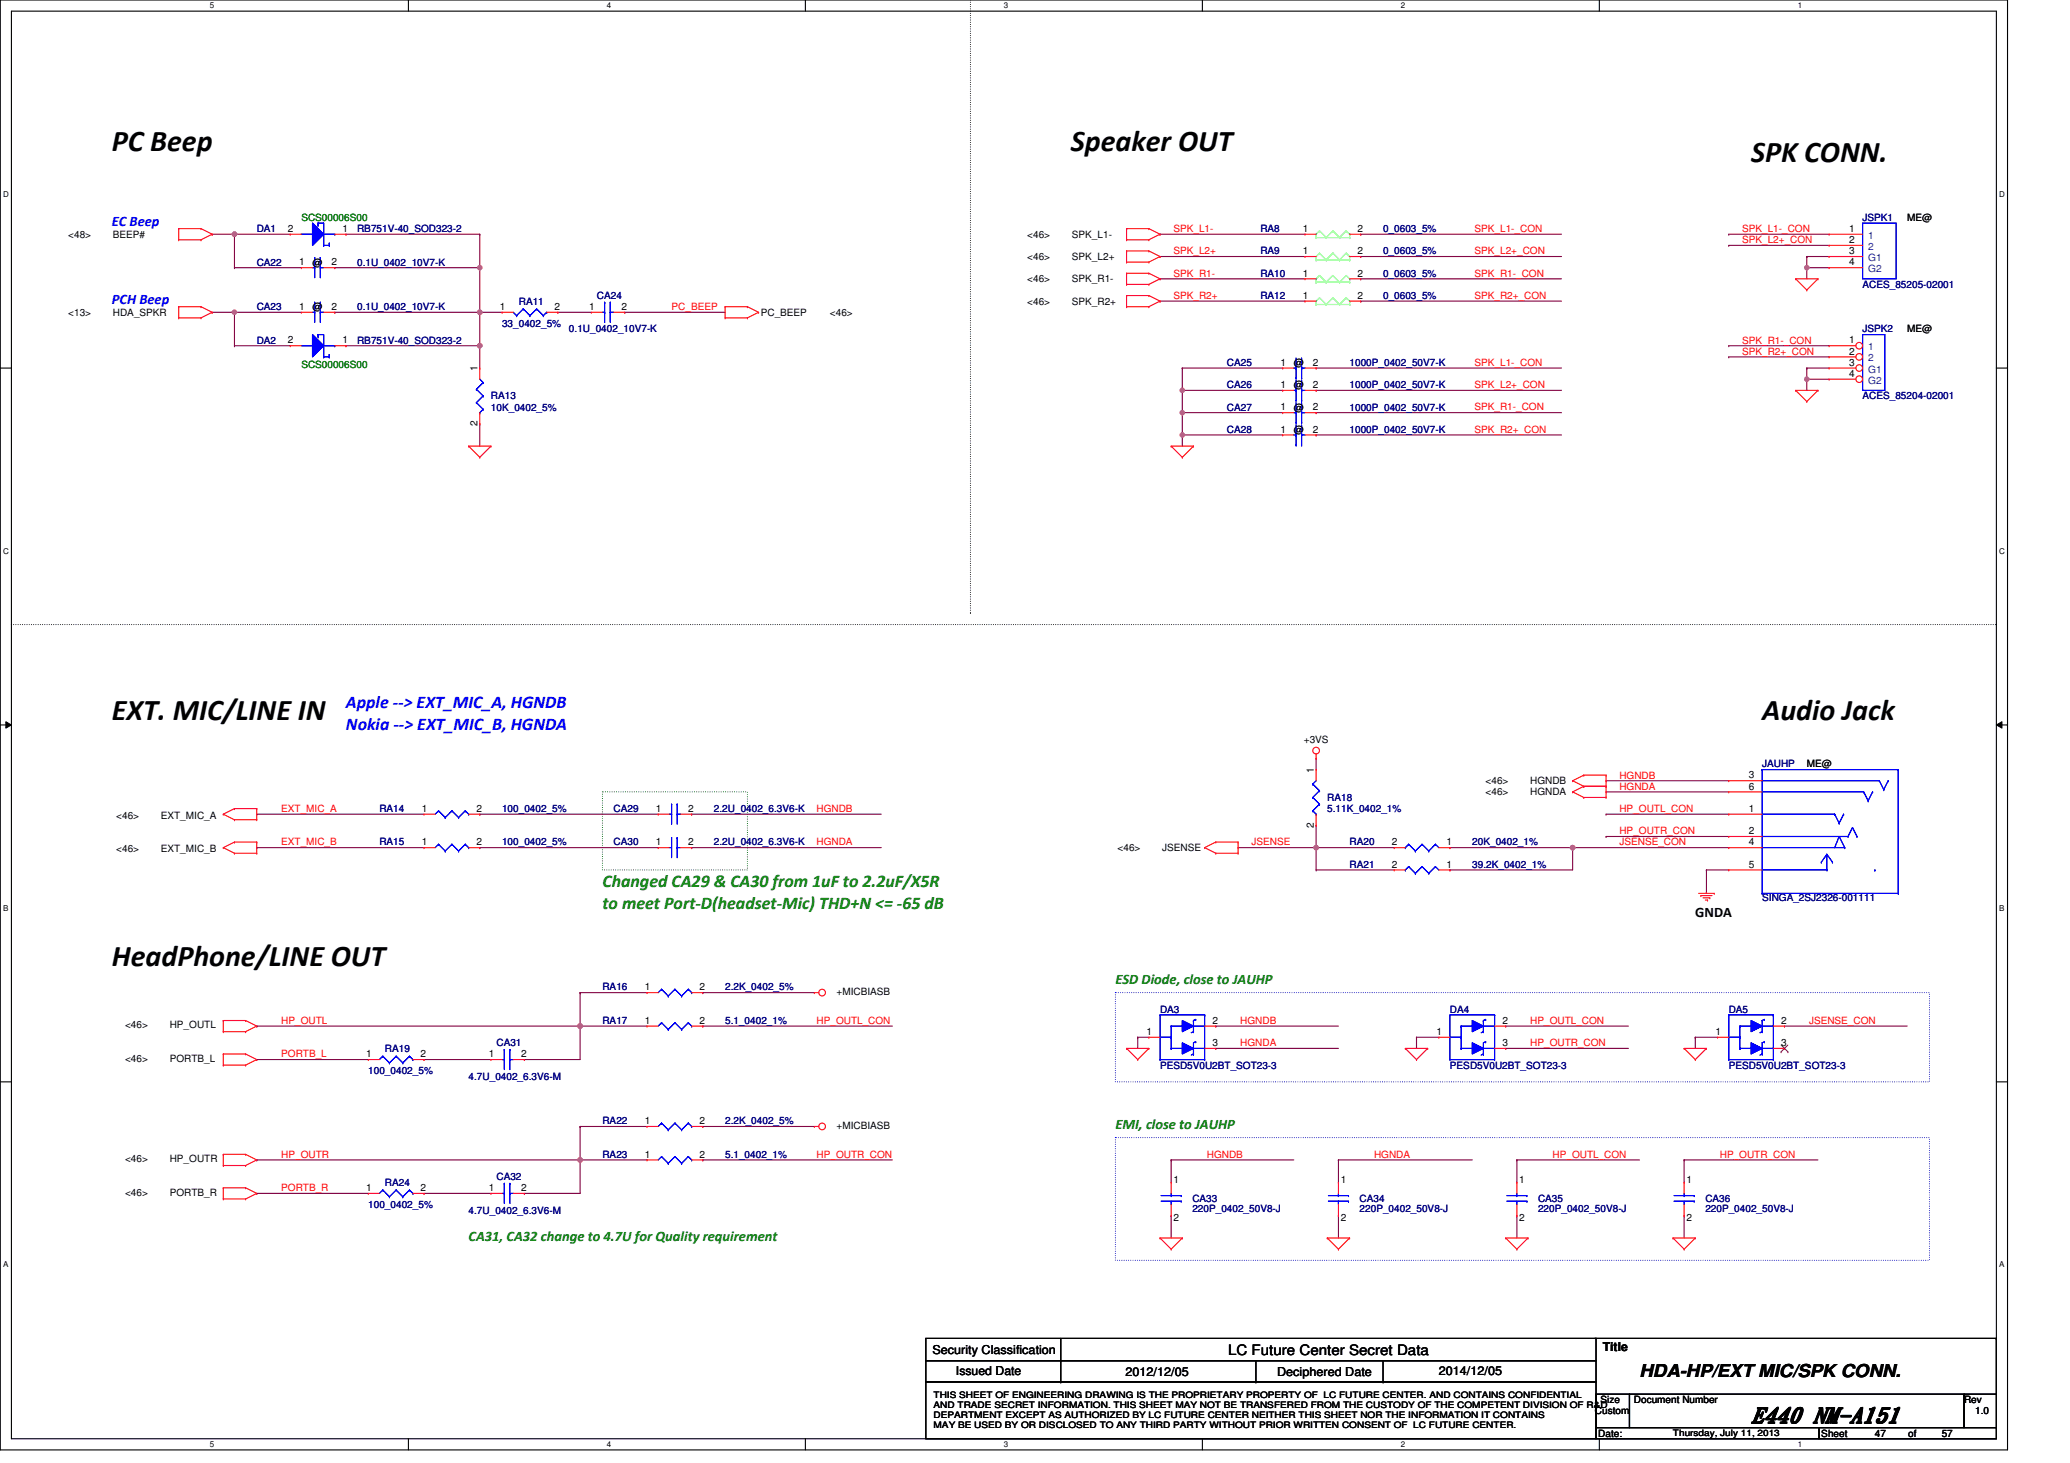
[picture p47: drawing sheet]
<svg xmlns="http://www.w3.org/2000/svg" width="297mm" height="210mm" viewBox="0 0 297 210" stroke-linecap="round" stroke-linejoin="round" font-family="sans-serif">
<defs><g id="words">
<g font-size="4.3">
<text x="16" y="21.7">PC Beep</text>
<text x="153.7" y="21.7">Speaker OUT</text>
<text x="251.3" y="23.3">SPK CONN.</text>
<text x="16" y="103.3">EXT. MIC/LINE IN</text>
<text x="252.9" y="103.3">Audio Jack</text>
<text x="16" y="138.5">HeadPhone/LINE OUT</text>
</g>
<text font-size="3" x="251.4" y="204.1">E440 NM-A151</text>
<g font-size="2.6" fill="#00f">
<text x="49.6" y="101.7">Apple --&gt; EXT_MIC_A, HGNDB</text>
<text x="49.6" y="104.8">Nokia --&gt; EXT_MIC_B, HGNDA</text>
</g>
<g font-size="2.6" fill="#008000">
<text x="86.4" y="127.3">Changed CA29 &amp; CA30 from 1uF to 2.2uF/X5R</text>
<text x="86.4" y="130.4">to meet Port-D(headset-Mic) THD+N &lt;= -65 dB</text>
</g>
<text font-size="2.6" x="235.3" y="197.5">HDA-HP/EXT MIC/SPK CONN.</text>
<g font-size="2.1" fill="#00f">
<text x="16" y="32.4">EC Beep</text>
<text x="16" y="43.6">PCH Beep</text>
</g>
<g font-size="2.1">
<text x="243.3" y="131.6">GNDA</text>
<text x="176.2" y="194.4">LC Future Center Secret Data</text>
</g>
<g font-size="2.1" fill="#008000">
<text x="160.1" y="141.2">ESD Diode, close to JAUHP</text>
<text x="160.1" y="162">EMI, close to JAUHP</text>
<text x="67.2" y="178">CA31, CA32 change to 4.7U for Quality requirement</text>
</g>
<g font-size="1.8">
<text x="133.8" y="194.3">Security Classification</text>
<text x="137.2" y="197.3">Issued Date</text>
<text x="161.5" y="197.5">2012/12/05</text>
<text x="183.3" y="197.5">Deciphered Date</text>
<text x="206.5" y="197.3">2014/12/05</text>
<text x="230" y="193.8">Title</text>
</g>
<g font-size="1.4">
<text x="9.8" y="34.1">&lt;48&gt;</text>
<text x="16.2" y="34.1">BEEP#</text>
<text x="41.3" y="33.3">2</text>
<text x="49.2" y="33.3">1</text>
<text x="147.4" y="34.1">&lt;46&gt;</text>
<text x="153.8" y="34.1">SPK_L1-</text>
<text x="186.9" y="33.3">1</text>
<text x="194.8" y="33.3">2</text>
<text x="265.3" y="33.3">1</text>
<text x="265.3" y="34.9">2</text>
<text x="273.7" y="31.7">ME@</text>
<text x="42.9" y="38.1">1</text>
<text x="44.8" y="38.1">@</text>
<text x="47.6" y="38.1">2</text>
<text x="147.4" y="37.3">&lt;46&gt;</text>
<text x="147.4" y="40.5">&lt;46&gt;</text>
<text x="153.8" y="37.3">SPK_L2+</text>
<text x="153.8" y="40.5">SPK_R1-</text>
<text x="186.9" y="36.5">1</text>
<text x="186.9" y="39.7">1</text>
<text x="194.8" y="36.5">2</text>
<text x="194.8" y="39.7">2</text>
<text x="265.3" y="36.5">3</text>
<text x="265.3" y="38.1">4</text>
<text x="9.8" y="45.3">&lt;13&gt;</text>
<text x="16.2" y="45.3">HDA_SPKR</text>
<text x="42.9" y="44.5">1</text>
<text x="44.8" y="44.5">@</text>
<text x="47.6" y="44.5">2</text>
<text x="71.7" y="44.5">1</text>
<text x="79.6" y="44.5">2</text>
<text x="84.5" y="44.5">1</text>
<text x="89.2" y="44.5">2</text>
<text x="109.2" y="45.3">PC_BEEP</text>
<text x="119.1" y="45.3">&lt;46&gt;</text>
<text x="147.4" y="43.7">&lt;46&gt;</text>
<text x="153.8" y="43.7">SPK_R2+</text>
<text x="186.9" y="42.9">1</text>
<text x="194.8" y="42.9">2</text>
<text x="273.7" y="47.7">ME@</text>
<text x="41.3" y="49.3">2</text>
<text x="49.2" y="49.3">1</text>
<text x="68.5" y="53.3" transform="rotate(-90 68.5 53.3)">1</text>
<text x="183.7" y="52.5">1</text>
<text x="185.7" y="52.5">@</text>
<text x="188.4" y="52.5">2</text>
<text x="265.3" y="49.3">1</text>
<text x="265.3" y="50.9">2</text>
<text x="265.3" y="52.5">3</text>
<text x="183.7" y="55.7">1</text>
<text x="183.7" y="58.9">1</text>
<text x="185.7" y="55.7">@</text>
<text x="185.7" y="58.9">@</text>
<text x="188.4" y="55.7">2</text>
<text x="188.4" y="58.9">2</text>
<text x="265.3" y="54.1">4</text>
<text x="68.5" y="61.1" transform="rotate(-90 68.5 61.1)">2</text>
<text x="183.7" y="62.1">1</text>
<text x="185.7" y="62.1">@</text>
<text x="188.4" y="62.1">2</text>
<text x="187.1" y="106.6">+3VS</text>
<text x="188.5" y="110.9" transform="rotate(-90 188.5 110.9)">1</text>
<text x="213.2" y="112.5">&lt;46&gt;</text>
<text x="219.6" y="112.5">HGNDB</text>
<text x="250.9" y="113.3">6</text>
<text x="250.9" y="111.7">3</text>
<text x="259.3" y="110.1">ME@</text>
<text x="16.7" y="117.5">&lt;46&gt;</text>
<text x="23.1" y="117.5">EXT_MIC_A</text>
<text x="60.5" y="116.5">1</text>
<text x="68.4" y="116.5">2</text>
<text x="94.1" y="116.5">1</text>
<text x="98.8" y="116.5">2</text>
<text x="188.5" y="118.7" transform="rotate(-90 188.5 118.7)">2</text>
<text x="213.2" y="114.1">&lt;46&gt;</text>
<text x="219.6" y="114.1">HGNDA</text>
<text x="250.9" y="116.5">1</text>
<text x="250.9" y="119.7">2</text>
<text x="16.7" y="122.3">&lt;46&gt;</text>
<text x="23.1" y="122.3">EXT_MIC_B</text>
<text x="60.5" y="121.3">1</text>
<text x="68.4" y="121.3">2</text>
<text x="94.1" y="121.3">1</text>
<text x="98.8" y="121.3">2</text>
<text x="160.4" y="122.1">&lt;46&gt;</text>
<text x="166.8" y="122.1">JSENSE</text>
<text x="199.7" y="124.5">2</text>
<text x="199.7" y="121.3">2</text>
<text x="207.6" y="124.5">1</text>
<text x="207.6" y="121.3">1</text>
<text x="250.9" y="121.3">4</text>
<text x="250.9" y="124.5">5</text>
<text x="92.5" y="142.1">1</text>
<text x="100.4" y="142.1">2</text>
<text x="120.1" y="142.7">+MICBIASB</text>
<text x="18" y="147.5">&lt;46&gt;</text>
<text x="24.4" y="147.5">HP_OUTL</text>
<text x="92.5" y="146.9">1</text>
<text x="100.4" y="146.9">2</text>
<text x="164.5" y="148.5">1</text>
<text x="174" y="146.9">2</text>
<text x="206.1" y="148.5">1</text>
<text x="215.6" y="146.9">2</text>
<text x="246.1" y="148.5">1</text>
<text x="255.6" y="146.9">2</text>
<text x="18" y="152.3">&lt;46&gt;</text>
<text x="24.4" y="152.3">PORTB_L</text>
<text x="52.5" y="151.7">1</text>
<text x="60.4" y="151.7">2</text>
<text x="70.1" y="151.7">1</text>
<text x="74.8" y="151.7">2</text>
<text x="174" y="150.1">3</text>
<text x="215.6" y="150.1">3</text>
<text x="255.6" y="150.1">3</text>
<text x="92.5" y="161.3">1</text>
<text x="100.4" y="161.3">2</text>
<text x="120.1" y="162">+MICBIASB</text>
<text x="18" y="166.8">&lt;46&gt;</text>
<text x="24.4" y="166.8">HP_OUTR</text>
<text x="92.5" y="166.1">1</text>
<text x="100.4" y="166.1">2</text>
<text x="18" y="171.6">&lt;46&gt;</text>
<text x="24.4" y="171.6">PORTB_R</text>
<text x="52.5" y="170.9">1</text>
<text x="60.4" y="170.9">2</text>
<text x="70.1" y="170.9">1</text>
<text x="74.8" y="170.9">2</text>
<text x="168.4" y="169.8">1</text>
<text x="192.4" y="169.8">1</text>
<text x="218" y="169.8">1</text>
<text x="242" y="169.8">1</text>
<text x="168.4" y="175.2">2</text>
<text x="192.4" y="175.2">2</text>
<text x="218" y="175.2">2</text>
<text x="242" y="175.2">2</text>
<text x="228.9" y="202.9">Custom</text>
<text x="229.7" y="201.3">Size</text>
<text x="234.5" y="201.3">Document Number</text>
<text x="281.8" y="201.3">Rev</text>
<text x="283.4" y="202.9">1.0</text>
<text x="229.4" y="206.1">Date:</text>
<text x="261.4" y="206.1">Sheet</text>
<text x="269" y="206.1">47</text>
<text x="273.8" y="206.1">of</text>
<text x="278.6" y="206.1">57</text>
</g>
<g font-size="1.4" fill="#000080">
<text x="36.8" y="33.3">DA1</text>
<text x="51.2" y="33.3">RB751V-40_SOD323-2</text>
<text x="180.9" y="33.3">RA8</text>
<text x="198.5" y="33.3">0_0603_5%</text>
<text x="267.3" y="31.7">JSPK1</text>
<text x="36.8" y="38.1">CA22</text>
<text x="51.2" y="38.1">0.1U_0402_10V7-K</text>
<text x="180.9" y="36.5">RA9</text>
<text x="180.9" y="39.7">RA10</text>
<text x="198.5" y="36.5">0_0603_5%</text>
<text x="198.5" y="39.7">0_0603_5%</text>
<text x="267.3" y="41.3">ACES_85205-02001</text>
<text x="36.8" y="44.5">CA23</text>
<text x="51.2" y="44.5">0.1U_0402_10V7-K</text>
<text x="72" y="46.9">33_0402_5%</text>
<text x="74.4" y="43.7">RA11</text>
<text x="81.6" y="47.7">0.1U_0402_10V7-K</text>
<text x="85.7" y="42.9">CA24</text>
<text x="180.9" y="42.9">RA12</text>
<text x="198.5" y="42.9">0_0603_5%</text>
<text x="267.3" y="47.7">JSPK2</text>
<text x="36.8" y="49.3">DA2</text>
<text x="51.2" y="49.3">RB751V-40_SOD323-2</text>
<text x="176.1" y="52.5">CA25</text>
<text x="193.7" y="52.5">1000P_0402_50V7-K</text>
<text x="70.4" y="57.3">RA13</text>
<text x="70.4" y="58.9">10K_0402_5%</text>
<text x="176.1" y="55.7">CA26</text>
<text x="176.1" y="58.9">CA27</text>
<text x="193.7" y="55.7">1000P_0402_50V7-K</text>
<text x="193.7" y="58.9">1000P_0402_50V7-K</text>
<text x="267.3" y="57.3">ACES_85204-02001</text>
<text x="176.1" y="62.1">CA28</text>
<text x="193.7" y="62.1">1000P_0402_50V7-K</text>
<text x="252.9" y="110.1">JAUHP</text>
<text x="54.4" y="116.5">RA14</text>
<text x="72" y="116.5">100_0402_5%</text>
<text x="88" y="116.5">CA29</text>
<text x="102.5" y="116.5">2.2U_0402_6.3V6-K</text>
<text x="190.5" y="114.9">RA18</text>
<text x="190.5" y="116.5">5.11K_0402_1%</text>
<text x="54.4" y="121.3">RA15</text>
<text x="72" y="121.3">100_0402_5%</text>
<text x="88" y="121.3">CA30</text>
<text x="102.5" y="121.3">2.2U_0402_6.3V6-K</text>
<text x="193.7" y="124.5">RA21</text>
<text x="193.7" y="121.3">RA20</text>
<text x="211.3" y="124.5">39.2K_0402_1%</text>
<text x="211.3" y="121.3">20K_0402_1%</text>
<text x="252.9" y="129.3">SINGA_2SJ2326-001111</text>
<text x="86.4" y="142.1">RA16</text>
<text x="104.1" y="142.1">2.2K_0402_5%</text>
<text x="86.4" y="146.9">RA17</text>
<text x="104.1" y="146.9">5.1_0402_1%</text>
<text x="166.5" y="145.3">DA3</text>
<text x="208.1" y="145.3">DA4</text>
<text x="248.1" y="145.3">DA5</text>
<text x="52.8" y="154.1">100_0402_5%</text>
<text x="55.2" y="150.9">RA19</text>
<text x="67.2" y="154.9">4.7U_0402_6.3V6-M</text>
<text x="71.2" y="150.1">CA31</text>
<text x="166.5" y="153.3">PESD5V0U2BT_SOT23-3</text>
<text x="208.1" y="153.3">PESD5V0U2BT_SOT23-3</text>
<text x="248.1" y="153.3">PESD5V0U2BT_SOT23-3</text>
<text x="86.4" y="161.3">RA22</text>
<text x="104.1" y="161.3">2.2K_0402_5%</text>
<text x="86.4" y="166.1">RA23</text>
<text x="104.1" y="166.1">5.1_0402_1%</text>
<text x="52.8" y="173.3">100_0402_5%</text>
<text x="55.2" y="170.1">RA24</text>
<text x="71.2" y="169.3">CA32</text>
<text x="171.1" y="172.5">CA33</text>
<text x="171.1" y="174">220P_0402_50V8-J</text>
<text x="195.1" y="172.5">CA34</text>
<text x="195.1" y="174">220P_0402_50V8-J</text>
<text x="220.7" y="172.5">CA35</text>
<text x="220.7" y="174">220P_0402_50V8-J</text>
<text x="244.7" y="172.5">CA36</text>
<text x="244.7" y="174">220P_0402_50V8-J</text>
<text x="67.2" y="174.1">4.7U_0402_6.3V6-M</text>
</g>
<g font-size="1.4" fill="#008000">
<text x="43.2" y="31.7">SCS00006S00</text>
<text x="43.2" y="52.8">SCS00006S00</text>
</g>
<g font-size="1.4" fill="#f00">
<text x="168.4" y="33.3">SPK_L1-</text>
<text x="211.6" y="33.3">SPK_L1-_CON</text>
<text x="250" y="34.9">SPK_L2+_CON</text>
<text x="250" y="33.3">SPK_L1-_CON</text>
<text x="168.4" y="36.5">SPK_L2+</text>
<text x="168.4" y="39.7">SPK_R1-</text>
<text x="211.6" y="36.5">SPK_L2+_CON</text>
<text x="211.6" y="39.7">SPK_R1-_CON</text>
<text x="96.4" y="44.5">PC_BEEP</text>
<text x="168.4" y="42.9">SPK_R2+</text>
<text x="211.6" y="42.9">SPK_R2+_CON</text>
<text x="211.6" y="52.5">SPK_L1-_CON</text>
<text x="250" y="49.3">SPK_R1-_CON</text>
<text x="250" y="50.9">SPK_R2+_CON</text>
<text x="211.6" y="55.7">SPK_L2+_CON</text>
<text x="211.6" y="58.9">SPK_R1-_CON</text>
<text x="211.6" y="62.1">SPK_R2+_CON</text>
<text x="232.4" y="111.7">HGNDB</text>
<text x="232.4" y="113.3">HGNDA</text>
<text x="40.4" y="116.5">EXT_MIC_A</text>
<text x="117.2" y="116.5">HGNDB</text>
<text x="232.4" y="119.7">HP_OUTR_CON</text>
<text x="232.4" y="116.5">HP_OUTL_CON</text>
<text x="40.4" y="121.3">EXT_MIC_B</text>
<text x="117.2" y="121.3">HGNDA</text>
<text x="179.6" y="121.3">JSENSE</text>
<text x="232.4" y="121.3">JSENSE_CON</text>
<text x="40.4" y="146.9">HP_OUTL</text>
<text x="117.2" y="146.9">HP_OUTL_CON</text>
<text x="178" y="146.9">HGNDB</text>
<text x="219.6" y="146.9">HP_OUTL_CON</text>
<text x="259.6" y="146.9">JSENSE_CON</text>
<text x="40.4" y="151.7">PORTB_L</text>
<text x="178" y="150.1">HGNDA</text>
<text x="219.6" y="150.1">HP_OUTR_CON</text>
<text x="40.4" y="166.1">HP_OUTR</text>
<text x="117.2" y="166.1">HP_OUTR_CON</text>
<text x="173.2" y="166.1">HGNDB</text>
<text x="197.2" y="166.1">HGNDA</text>
<text x="222.8" y="166.1">HP_OUTL_CON</text>
<text x="246.8" y="166.1">HP_OUTR_CON</text>
<text x="40.4" y="170.9">PORTB_R</text>
</g>
<g font-size="1.4" fill="#004080">
<text x="268.1" y="34.3">1</text>
<text x="268.1" y="35.9">2</text>
<text x="268.1" y="37.5">G1</text>
<text x="268.1" y="39.1">G2</text>
<text x="268.1" y="50.3">1</text>
<text x="268.1" y="51.9">2</text>
<text x="268.1" y="53.5">G1</text>
<text x="268.1" y="55.1">G2</text>
</g>
<g font-size="1.3">
<text x="134" y="200.5">THIS SHEET OF ENGINEERING DRAWING IS THE PROPRIETARY PROPERTY OF LC FUTURE CENTER. AND CONTAINS CONFIDENTIAL</text>
<text x="134" y="202">AND TRADE SECRET INFORMATION. THIS SHEET MAY NOT BE TRANSFERED FROM THE CUSTODY OF THE COMPETENT DIVISION OF R&amp;D</text>
<text x="134" y="203.5">DEPARTMENT EXCEPT AS AUTHORIZED BY LC FUTURE CENTER NEITHER THIS SHEET NOR THE INFORMATION IT CONTAINS</text>
<text x="134" y="204.9">MAY BE USED BY OR DISCLOSED TO ANY THIRD PARTY WITHOUT PRIOR WRITTEN CONSENT OF LC FUTURE CENTER.</text>
<text x="240.1" y="206">Thursday, July 11, 2013</text>
</g>
<g font-size="1.1">
<text x="30.1" y="1.2">5</text>
<text x="87.1" y="1.2">4</text>
<text x="144.1" y="1.2">3</text>
<text x="201" y="1.2">2</text>
<text x="258" y="1.2">1</text>
<text x=".4" y="28.2">D</text>
<text x="286.9" y="28.2">D</text>
<text x=".4" y="79.4">C</text>
<text x="286.9" y="79.4">C</text>
<text x=".4" y="130.6">B</text>
<text x="286.9" y="130.6">B</text>
<text x=".4" y="181.9">A</text>
<text x="286.9" y="181.9">A</text>
<text x="30.1" y="207.6">5</text>
<text x="87.1" y="207.6">4</text>
<text x="144.1" y="207.6">3</text>
<text x="201" y="207.6">2</text>
<text x="258" y="207.6">1</text>
</g>
</g></defs>
<path d="M0 0h288.1v208h-288.1zM1.6 1.6h284.9v204.8h-284.9z" fill="none" stroke="#000" stroke-width=".16"/>
<g fill="#fff">
<path d="M30.1 .2h.7v1.2h-.7z"/>
<path d="M30.1 206.6h.7v1.3h-.7z"/>
</g>
<path d="M58.6 0v1.6M58.6 206.4v1.6" fill="none" stroke="#000" stroke-width=".16"/>
<g fill="#fff">
<path d="M87.1 .2h.6v1.2h-.6z"/>
<path d="M87.1 206.6h.6v1.3h-.6z"/>
</g>
<path d="M115.6 0v1.6M115.6 206.4v1.6" fill="none" stroke="#000" stroke-width=".16"/>
<g fill="#fff">
<path d="M144.1 .2h.6v1.2h-.6z"/>
<path d="M144.1 206.6h.6v1.3h-.6z"/>
</g>
<path d="M172.5 0v1.6M172.5 206.4v1.6" fill="none" stroke="#000" stroke-width=".16"/>
<g fill="#fff">
<path d="M201 .2h.7v1.2h-.7z"/>
<path d="M201 206.6h.7v1.3h-.7z"/>
</g>
<path d="M229.5 0v1.6M229.5 206.4v1.6" fill="none" stroke="#000" stroke-width=".16"/>
<g fill="#fff">
<path d="M258 .2h.6v1.2h-.6z"/>
<path d="M258 206.6h.6v1.3h-.6z"/>
<path d="M.4 27.2h.9v1.3h-.9z"/>
<path d="M286.9 27.2h.8v1.3h-.8z"/>
<path d="M.4 78.4h.9v1.3h-.9z"/>
<path d="M286.9 78.4h.8v1.3h-.8z"/>
</g>
<path d="M0 52.8h1.6M286.5 52.8h1.6" fill="none" stroke="#000" stroke-width=".16"/>
<g fill="#fff">
<path d="M.4 129.6h.8v1.3h-.8z"/>
<path d="M286.9 129.6h.7v1.3h-.7z"/>
</g>
<path d="M0 104h1.6M286.5 104h1.6" fill="none" stroke="#000" stroke-width=".16"/>
<path d="M.8 103.5l.8 .5-.8 .5zM286.5 104l.8-.5v1z" fill="#000"/>
<path d="M.8 103.5l.8 .5-.8 .5zM286.5 104l.8-.5v1z" fill="none" stroke="#000" stroke-width=".14"/>
<g fill="#fff">
<path d="M.4 180.8h.8v1.3h-.8z"/>
<path d="M286.9 180.8h.7v1.3h-.7z"/>
</g>
<path d="M0 155.2h1.6M286.5 155.2h1.6" fill="none" stroke="#000" stroke-width=".16"/>
<path d="M139.3 0v88M1.6 89.6h284.9M139.3 88h.1M286.5 89.6h.1" fill="none" stroke="#000" stroke-width=".16" stroke-dasharray="0 .3"/>
<path d="M160.1 142.4h116.8v12.8h-116.8zM160.1 163.2h116.8v17.6h-116.8z" fill="none" stroke="#00f" stroke-width=".16" stroke-dasharray="0 .3"/>
<path d="M86.4 113.6h20.9v11.2h-20.9z" fill="none" stroke="#008000" stroke-width=".16" stroke-dasharray="0 .3"/>
<g fill="none" stroke="#800040" stroke-width=".16">
<path d="M36.8 116.8h.1M36.8 116.8h24M68.8 116.8h.1M68.8 116.8h25.7M99.3 116.8h.1M99.3 116.8h27.2M36.8 121.6h.1M36.8 121.6h24M68.8 121.6h.1M68.8 121.6h25.7M99.3 121.6h.1M99.3 121.6h27.2"/>
<path d="M36.8 147.2h.1M36.8 147.2h46.4M60.8 152h.1M60.8 152h9.6"/>
</g>
<circle cx="83.2" cy="147.2" r=".31" fill="#f0f"/>
<circle cx="83.2" cy="147.2" r=".31" fill="none" stroke="#f0f" stroke-width=".16"/>
<path d="M83.2 147.2h.1M83.2 147.2v4.8" fill="none" stroke="#800040" stroke-width=".16"/>
<circle cx="83.2" cy="147.2" r=".31" fill="#f0f"/>
<circle cx="83.2" cy="147.2" r=".31" fill="none" stroke="#f0f" stroke-width=".16"/>
<path d="M75.2 152h.1M75.2 152h8M36.8 166.4h.1M36.8 166.4h46.4" fill="none" stroke="#800040" stroke-width=".16"/>
<circle cx="83.2" cy="166.4" r=".31" fill="#f0f"/>
<circle cx="83.2" cy="166.4" r=".31" fill="none" stroke="#f0f" stroke-width=".16"/>
<path d="M36.8 152h.1M36.8 152h16M83.2 147.2h.1M83.2 147.2h9.7M100.9 147.2h.1M100.9 147.2h27.2M83.2 166.4h.1M83.2 166.4h9.7M100.9 166.4h.1M100.9 166.4h27.2" fill="none" stroke="#800040" stroke-width=".16"/>
<circle cx="83.2" cy="147.2" r=".31" fill="#f0f"/>
<circle cx="83.2" cy="147.2" r=".31" fill="none" stroke="#f0f" stroke-width=".16"/>
<g fill="none" stroke="#800040" stroke-width=".16">
<path d="M83.2 142.4h.1M83.2 142.4h9.7M83.2 142.4v4.8M100.9 142.4h.1M100.9 142.4h16M60.8 171.2h.1M60.8 171.2h9.6M75.2 171.2h.1M83.2 161.6h.1M83.2 166.4h.1M83.2 161.6v9.6h-8M83.2 161.6h9.7"/>
<path d="M100.9 161.6h.1M100.9 161.6h16"/>
</g>
<circle cx="83.2" cy="166.4" r=".31" fill="#f0f"/>
<circle cx="83.2" cy="166.4" r=".31" fill="none" stroke="#f0f" stroke-width=".16"/>
<path d="M33.6 49.6h.1M33.6 44.8h.1M33.6 49.6h8M33.6 44.8v4.8M36.8 171.2h.1M36.8 171.2h16" fill="none" stroke="#800040" stroke-width=".16"/>
<circle cx="33.6" cy="44.8" r=".31" fill="#f0f"/>
<circle cx="33.6" cy="44.8" r=".31" fill="none" stroke="#f0f" stroke-width=".16"/>
<path d="M30.4 33.6h.1M30.4 33.6h11.2M33.6 33.6h.1M30.4 44.8h.1M30.4 44.8h3.2" fill="none" stroke="#800040" stroke-width=".16"/>
<circle cx="33.6" cy="33.6" r=".31" fill="#f0f"/>
<circle cx="33.6" cy="33.6" r=".31" fill="none" stroke="#f0f" stroke-width=".16"/>
<path d="M49.6 33.6h.1M49.6 33.6h19.2M68.8 38.4h.1M68.8 38.4v6.4" fill="none" stroke="#800040" stroke-width=".16"/>
<circle cx="68.8" cy="44.8" r=".31" fill="#f0f"/>
<circle cx="68.8" cy="44.8" r=".31" fill="none" stroke="#f0f" stroke-width=".16"/>
<circle cx="68.8" cy="38.4" r=".31" fill="#f0f"/>
<circle cx="68.8" cy="38.4" r=".31" fill="none" stroke="#f0f" stroke-width=".16"/>
<g fill="none" stroke="#800040" stroke-width=".16">
<path d="M33.6 38.4h.1M33.6 38.4h9.6M48 38.4h.1M48 38.4h20.8M33.6 44.8h.1M33.6 44.8h9.6M48 44.8h.1M48 44.8h20.8M49.6 49.6h.1M68.8 44.8h.1M68.8 44.8v4.8h-19.2M68.8 60.8h.1"/>
<path d="M68.8 60.8v3.2"/>
</g>
<circle cx="68.8" cy="49.6" r=".31" fill="#f0f"/>
<circle cx="68.8" cy="49.6" r=".31" fill="none" stroke="#f0f" stroke-width=".16"/>
<circle cx="68.8" cy="44.8" r=".31" fill="#f0f"/>
<circle cx="68.8" cy="44.8" r=".31" fill="none" stroke="#f0f" stroke-width=".16"/>
<path d="M68.8 49.6h.1M68.8 49.6v3.2" fill="none" stroke="#800040" stroke-width=".16"/>
<circle cx="68.8" cy="49.6" r=".31" fill="#f0f"/>
<circle cx="68.8" cy="49.6" r=".31" fill="none" stroke="#f0f" stroke-width=".16"/>
<path d="M33.6 33.6h.1M33.6 33.6v4.8" fill="none" stroke="#800040" stroke-width=".16"/>
<circle cx="33.6" cy="33.6" r=".31" fill="#f0f"/>
<circle cx="33.6" cy="33.6" r=".31" fill="none" stroke="#f0f" stroke-width=".16"/>
<g fill="none" stroke="#800040" stroke-width=".16">
<path d="M68.8 33.6h.1M68.8 33.6v4.8M248.1 35.2h.1M248.1 33.6h.1M248.1 35.2h14.4M248.1 33.6h14.4M68.8 44.8h.1M68.8 44.8h3.2M80 44.8h.1M80 44.8h4.8M89.7 44.8h.1M89.7 44.8h14.4"/>
<path d="M248.1 49.6h.1M248.1 51.2h.1M248.1 49.6h14.4M248.1 51.2h14.4M259.3 54.4h.1M259.3 52.8h.1M259.3 54.4v1.6M259.3 52.8h3.2M259.3 54.4h3.2"/>
</g>
<circle cx="259.3" cy="54.4" r=".31" fill="#f0f"/>
<circle cx="259.3" cy="54.4" r=".31" fill="none" stroke="#f0f" stroke-width=".16"/>
<path d="M259.3 36.8h.1M259.3 38.4h.1M259.3 36.8v3.2M259.3 36.8h3.2M259.3 38.4h3.2M259.3 52.8h.1M259.3 52.8v1.6" fill="none" stroke="#800040" stroke-width=".16"/>
<circle cx="259.3" cy="38.4" r=".31" fill="#f0f"/>
<circle cx="259.3" cy="38.4" r=".31" fill="none" stroke="#f0f" stroke-width=".16"/>
<g fill="none" stroke="#800040" stroke-width=".16">
<path d="M166.5 36.8h.1M166.5 33.6h.1M166.5 36.8h20.8M166.5 33.6h20.8M195.3 33.6h.1M195.3 36.8h.1M195.3 36.8h28.8M195.3 33.6h28.8M166.5 43.2h.1M166.5 40h.1M166.5 43.2h20.8M166.5 40h20.8"/>
<path d="M195.3 40h.1M195.3 43.2h.1M195.3 43.2h28.8M195.3 40h28.8M188.9 108.8h.1M188.9 108.8v1.6M230.5 116.8h.1M230.5 112h.1M230.5 113.6h.1M230.5 116.8h17.6M230.5 112h17.6M230.5 113.6h17.6"/>
<path d="M225.7 121.6h.1M225.7 121.6h22.4M225.7 121.6v3.2M230.5 120h.1M230.5 120h17.6M244.9 124.8h.1M244.9 124.8h3.2M244.9 124.8v3.2"/>
</g>
<circle cx="225.7" cy="121.6" r=".31" fill="#f0f"/>
<circle cx="225.7" cy="121.6" r=".31" fill="none" stroke="#f0f" stroke-width=".16"/>
<path d="M188.9 52.8h.1M188.9 56h.1M188.9 59.2h.1M188.9 52.8h35.2M188.9 56h35.2M188.9 59.2h35.2M188.9 62.4h.1M188.9 62.4h35.2M188.9 121.6h.1M188.9 121.6h11.2M208.1 124.8h.1M208.1 124.8h17.6" fill="none" stroke="#800040" stroke-width=".16"/>
<circle cx="188.9" cy="121.6" r=".31" fill="#f0f"/>
<circle cx="188.9" cy="121.6" r=".31" fill="none" stroke="#f0f" stroke-width=".16"/>
<path d="M169.7 52.8h.1M169.7 56h.1M169.7 59.2h.1M169.7 52.8h14.4M169.7 56h14.4M169.7 59.2h14.4M169.7 62.4h.1M169.7 62.4h14.4M188.9 124.8h.1M188.9 124.8h11.2" fill="none" stroke="#800040" stroke-width=".16"/>
<circle cx="169.7" cy="62.4" r=".31" fill="#f0f"/>
<circle cx="169.7" cy="62.4" r=".31" fill="none" stroke="#f0f" stroke-width=".16"/>
<path d="M208.1 121.6h.1M208.1 121.6h17.6" fill="none" stroke="#800040" stroke-width=".16"/>
<circle cx="225.7" cy="121.6" r=".31" fill="#f0f"/>
<circle cx="225.7" cy="121.6" r=".31" fill="none" stroke="#f0f" stroke-width=".16"/>
<path d="M188.9 118.4h.1M188.9 118.4v6.4M188.9 121.6h.1" fill="none" stroke="#800040" stroke-width=".16"/>
<circle cx="188.9" cy="121.6" r=".31" fill="#f0f"/>
<circle cx="188.9" cy="121.6" r=".31" fill="none" stroke="#f0f" stroke-width=".16"/>
<path d="M169.7 59.2h.1M169.7 59.2v4.8M169.7 62.4h.1M177.7 121.6h.1M177.7 121.6h11.2" fill="none" stroke="#800040" stroke-width=".16"/>
<circle cx="169.7" cy="59.2" r=".31" fill="#f0f"/>
<circle cx="169.7" cy="59.2" r=".31" fill="none" stroke="#f0f" stroke-width=".16"/>
<path d="M169.7 56h.1M169.7 56v3.2" fill="none" stroke="#800040" stroke-width=".16"/>
<circle cx="169.7" cy="56" r=".31" fill="#f0f"/>
<circle cx="169.7" cy="56" r=".31" fill="none" stroke="#f0f" stroke-width=".16"/>
<g fill="none" stroke="#800040" stroke-width=".16">
<path d="M169.7 52.8h.1M169.7 52.8v3.2M163.3 148.8h.1M163.3 148.8v1.6M163.3 148.8h1.6M174.5 147.2h.1M174.5 150.4h.1M174.5 147.2h17.6M174.5 150.4h17.6M203.3 148.8h.1M203.3 148.8h3.2M203.3 148.8v1.6"/>
<path d="M216.1 147.2h.1M216.1 150.4h.1M216.1 147.2h17.6M216.1 150.4h17.6M243.3 148.8h.1M243.3 148.8h3.2M243.3 148.8v1.6M256.1 147.2h.1M256.1 147.2h17.6M168.1 166.4h.1M168.1 174.4h.1M168.1 166.4h17.6"/>
<path d="M168.1 166.4v3.2M168.1 174.4v3.2M192.1 166.4h.1M192.1 174.4h.1M192.1 166.4h19.2M192.1 166.4v3.2M192.1 174.4v3.2M217.7 166.4h.1M217.7 174.4h.1M217.7 166.4h17.6M217.7 166.4v3.2M217.7 174.4v3.2"/>
<path d="M241.7 166.4h.1M241.7 174.4h.1M241.7 166.4h19.2M241.7 166.4v3.2M241.7 174.4v3.2"/>
</g>
<g fill="none" stroke="#f00" stroke-width=".16">
<path d="M25.6 34.4h.1M25.6 32.8h.1M25.6 32.8v1.6M25.6 32.8h3.2M25.6 34.4h3.2M28.8 32.8h.1M28.8 34.4h.1M28.8 32.8l1.6 .8M30.4 33.6h.1M30.4 33.6l-1.6 .8M161.7 34.4h.1M161.7 32.8h.1"/>
<path d="M161.7 37.6h.1M161.7 36h.1M161.7 39.2h.1M161.7 32.8h3.2M161.7 34.4h3.2M161.7 32.8v1.6M161.7 36v1.6M161.7 39.2v1.6M161.7 36h3.2M161.7 37.6h3.2M161.7 39.2h3.2M164.9 32.8h.1"/>
<path d="M164.9 34.4h.1M164.9 36h.1M164.9 37.6h.1M164.9 39.2h.1M164.9 32.8l1.6 .8M164.9 36l1.6 .8M164.9 39.2l1.6 .8M166.5 33.6h.1M166.5 36.8h.1M166.5 33.6l-1.6 .8M166.5 36.8l-1.6 .8M25.6 45.6h.1"/>
<path d="M25.6 44h.1M25.6 44h3.2M25.6 45.6h3.2M25.6 44v1.6M28.8 44h.1M28.8 45.6h.1M28.8 44l1.6 .8M30.4 44.8h.1M30.4 44.8l-1.6 .8M104.1 45.6h.1M104.1 44h.1M104.1 44h3.2"/>
<path d="M104.1 45.6h3.2M104.1 44v1.6M107.3 44h.1M107.3 45.6h.1M107.3 44l1.6 .8M108.9 44.8h.1M108.9 44.8l-1.6 .8M161.7 40.8h.1M161.7 44h.1M161.7 42.4h.1M161.7 44h3.2M161.7 42.4v1.6"/>
<path d="M161.7 40.8h3.2M161.7 42.4h3.2M164.9 40.8h.1M164.9 42.4h.1M164.9 44h.1M164.9 42.4l1.6 .8M166.5 40h.1M166.5 43.2h.1M166.5 40l-1.6 .8M166.5 43.2l-1.6 .8M184.1 56h.1M184.1 56h1.6"/>
<path d="M187.3 43.2h.1M187.3 56h1.6M187.3 43.2h1.6M188.9 56h.1M193.7 43.2h1.6M195.3 43.2h.1M257.7 56h.1M257.7 40h.1M257.7 56h3.2M257.7 56l1.6 1.6M257.7 40h3.2M257.7 40l1.6 1.6"/>
<path d="M259.3 57.6h.1M259.3 41.6h.1M260.9 56h.1M260.9 40h.1M260.9 56l-1.6 1.6M260.9 40l-1.6 1.6M67.2 64h.1M67.2 64h3.2M67.2 64l1.6 1.6M68.8 65.6h.1M70.4 64h.1M70.4 64l-1.6 1.6"/>
<path d="M168.1 64h.1M168.1 64h3.2M168.1 64l1.6 1.6M169.7 65.6h.1M171.3 64h.1M171.3 64l-1.6 1.6M32 116.8h.1M32 116.8l1.6 .8M33.6 116h.1M33.6 117.6h.1M33.6 116h3.2M33.6 116l-1.6 .8"/>
<path d="M33.6 117.6h3.2M36.8 117.6h.1M36.8 116h.1M36.8 116v1.6M188.9 108.8h.1M188.9 108.2v.6M225.7 112h.1M225.7 113.6h.1M225.7 112l1.6 .8M225.7 113.6l1.6 .8M227.3 111.2h.1M227.3 112.8h.1"/>
<path d="M227.3 114.4h.1M227.3 111.2l-1.6 .8M227.3 111.2h3.2M227.3 112.8h3.2M227.3 112.8l-1.6 .8M227.3 114.4h3.2M230.5 111.2h.1M230.5 112.8h.1M230.5 114.4h.1M230.5 111.2v3.2M248.1 116.8h.1M248.1 113.6h.1"/>
<path d="M248.1 112h.1M248.1 116.8h4.8M248.1 113.6h4.8M248.1 112h4.8M32 121.6h.1M32 121.6l1.6 .8M33.6 120.8h.1M33.6 122.4h.1M33.6 120.8h3.2M33.6 122.4h3.2M33.6 120.8l-1.6 .8M36.8 122.4h.1"/>
<path d="M36.8 120.8h.1M36.8 120.8v1.6M94.5 121.6h.1M94.5 121.6h1.6M97.7 121.6h1.6M99.3 121.6h.1M172.9 121.6h.1M172.9 121.6l1.6 .8M174.5 120.8h.1M174.5 122.4h.1M174.5 120.8l-1.6 .8M174.5 120.8h3.2"/>
<path d="M174.5 122.4h3.2M177.7 120.8h.1M177.7 122.4h.1M177.7 120.8v1.6M243.8 128.2h2.2M244.1 128.5h.1M244.1 128.5h1.6M244.4 128.8h1M244.7 129.1h.3M244.9 128h.1M244.9 128v.2M245 129.1h.1"/>
<path d="M245.4 128.8h.1M246 128.2h.1M248.1 121.6h.1M248.1 120h.1M248.1 124.8h.1M248.1 121.6h4.8M248.1 120h4.8M248.1 124.8h4.8M32 148h.1M32 146.4h.1M32 152.8h.1M32 151.2h.1"/>
<path d="M32 146.4h3.2M32 148h3.2M32 146.4v1.6M32 151.2v1.6M32 151.2h3.2M32 152.8h3.2M35.2 146.4h.1M35.2 148h.1M35.2 151.2h.1M35.2 152.8h.1M35.2 146.4l1.6 .8M35.2 151.2l1.6 .8"/>
<path d="M36.8 147.2h.1M36.8 152h.1M36.8 147.2l-1.6 .8M36.8 152l-1.6 .8M70.4 152h.1M70.4 152h1.6M73.6 152h1.6M75.2 152h.1M116.9 142.4h.1M116.9 142.4h.6M161.7 150.4h.1M161.7 150.4h3.2"/>
<path d="M161.7 150.4l1.6 1.6M163.3 152h.1M164.9 150.4h.1M164.9 150.4l-1.6 1.6M201.7 150.4h.1M201.7 150.4h3.2M201.7 150.4l1.6 1.6M203.3 152h.1M204.9 150.4h.1M204.9 150.4l-1.6 1.6M241.7 150.4h.1M241.7 150.4h3.2"/>
<path d="M241.7 150.4l1.6 1.6M243.3 152h.1M244.9 150.4h.1M244.9 150.4l-1.6 1.6M32 172h.1M32 170.4h.1M32 167.2h.1M32 165.6h.1M32 165.6v1.6M32 170.4v1.6M32 170.4h3.2M32 172h3.2"/>
<path d="M32 165.6h3.2M32 167.2h3.2M35.2 170.4h.1M35.2 172h.1M35.2 165.6h.1M35.2 167.2h.1M35.2 170.4l1.6 .8M35.2 165.6l1.6 .8M36.8 171.2h.1M36.8 166.4h.1M36.8 171.2l-1.6 .8M36.8 166.4l-1.6 .8"/>
<path d="M116.9 161.6h.1M116.9 161.6h.6M166.5 177.6h.1M166.5 177.6h3.2M166.5 177.6l1.6 1.6M168.1 179.2h.1M169.7 177.6h.1M169.7 177.6l-1.6 1.6M190.5 177.6h.1M190.5 177.6h3.2M190.5 177.6l1.6 1.6M192.1 179.2h.1"/>
<path d="M193.7 177.6h.1M193.7 177.6l-1.6 1.6M216.1 177.6h.1M216.1 177.6h3.2M216.1 177.6l1.6 1.6M217.7 179.2h.1M219.3 177.6h.1M219.3 177.6l-1.6 1.6M240.1 177.6h.1M240.1 177.6h3.2M240.1 177.6l1.6 1.6M241.7 179.2h.1"/>
<path d="M241.7 169.6h.1M241.7 174.4h.1M241.7 169.6v1.6M241.7 172.8v1.6M243.3 177.6h.1M243.3 177.6l-1.6 1.6"/>
<circle cx="188.9" cy="107.7" r=".48"/>
<circle cx="118" cy="142.4" r=".48"/>
<circle cx="118" cy="161.6" r=".48"/>
</g>
<g fill="none" stroke="#000" stroke-width=".16">
<path d="M132.9 192h96.1v3.2h-96.1zM132.9 195.2h96.1v3.1h-96.1zM132.9 198.3h96.1v8.1h-96.1zM152.2 195.2h.1M152.2 198.3h.1M152.2 192v6.3M180.2 198.3h.1M180.2 195.2v3.1M198.5 198.3h.1M198.5 195.2v3.1M228.9 192h57.6M286.5 192h.1"/>
<path d="M286.5 192v8M229 200h4.8v4.8h-4.8zM229 204.8h32v1.6h-32zM233.8 200h48v4.8h-48zM261 204.8h25.5v1.6h-25.5zM281.8 200h4.7v4.8h-4.7z"/>
</g>
<g fill="none" stroke="#00f" stroke-width=".16">
<path d="M185.7 56h.3M186 56h.1M186 57.4h.1M186 54.6v2.8M186.8 57.4h.1M186.8 56h.1M186.8 56h.5M186.8 54.6v2.8M267.3 48h3.2v8h-3.2zM252.9 110.4h.1M252.9 112h.1M252.9 110.4v17.8"/>
<path d="M252.9 110.4h19.5M252.9 112h16.8l.6 1.3M252.9 113.6h14.5M252.9 116.8h10.4M263.3 116.8h.1M263.3 116.8l.6 1.3M263.9 118.1h.1M264.6 116.8h.1M264.6 116.8l-.7 1.3M265.8 118.7h.1M265.8 118.7l-.6 1.3M265.8 118.7l.7 1.3"/>
<path d="M267.4 113.6h.1M267.4 113.6l.7 1.3M268.1 114.9h.1M268.7 113.6h.1M268.7 113.6l-.6 1.3M270.3 113.3h.1M271 112h.1M271 112l-.7 1.3M272.4 110.4h.1M272.4 110.4v17.8M96.1 121.6h.3M96.4 121.6h.1"/>
<path d="M96.4 120.2h.1M96.4 120.2v2.9M97.2 120.2h.1M97.2 121.6h.1M97.2 121.6h.5M97.2 120.2v2.9M252.9 128.2h.1M252.9 121.6h.1M252.9 128.2h19.5M252.9 120h12.3M252.9 121.6h11.8M252.9 124.8h9.3"/>
<path d="M261.4 123.7h.1M262.2 124.8h.1M262.2 122.6h.1M262.2 122.6v2.2M262.2 122.6l-.8 1.1M262.2 122.6l.8 1.1M263 123.7h.1M263.9 120h.1M263.9 120l-.6 1.6M263.9 120l.8 1.6M264.7 121.6h.1M265.2 120h.1"/>
<path d="M266.5 120h.1M269 124.8h.1M272.4 128.2h.1M72 152h.4M72.4 152h.1M72.4 150.6h.1M72.4 150.6v2.9M73.2 150.6h.1M73.2 152h.1M73.2 152h.4M73.2 150.6v2.9M240.2 172.3h2.9"/>
<path d="M240.2 171.5h2.9M241.7 171.5h.1M241.7 172.3h.1M241.7 171.2v.3M241.7 172.3v.5M243.1 172.3h.1M243.1 171.5h.1"/>
</g>
<g fill="none" stroke="#80ff80" stroke-width=".16">
<path d="M188.9 43.7h.1M188.9 43.7h4.8M189.3 42.7h.1M189.3 42.7l-.4 .5v.5M189.3 42.7l1 1M190.3 43.7h.1M191.3 42.7h.1M191.3 42.7l-1 1M191.3 42.7l.9 1M192.2 43.7h.1M193.2 42.7h.1M193.2 42.7l-1 1"/>
<path d="M193.2 42.7l.5 .5M193.7 43.2h.1M193.7 43.7h.1M193.7 43.2v.5"/>
</g>
<circle cx="266.8" cy="49.6" r=".48" fill="#fff"/>
<g fill="none" stroke="#f00" stroke-width=".16">
<path d="M262.5 49.6h.1M262.5 49.6h3.8"/>
<circle cx="266.8" cy="49.6" r=".48"/>
</g>
<circle cx="266.8" cy="51.2" r=".48" fill="#fff"/>
<g fill="none" stroke="#f00" stroke-width=".16">
<path d="M262.5 51.2h.1M262.5 51.2h3.8"/>
<circle cx="266.8" cy="51.2" r=".48"/>
</g>
<circle cx="266.8" cy="52.8" r=".48" fill="#fff"/>
<g fill="none" stroke="#f00" stroke-width=".16">
<path d="M262.5 52.8h.1M262.5 52.8h3.8"/>
<circle cx="266.8" cy="52.8" r=".48"/>
</g>
<circle cx="266.8" cy="54.4" r=".48" fill="#fff"/>
<g fill="none" stroke="#f00" stroke-width=".16">
<path d="M262.5 54.4h.1M262.5 54.4h3.8M200.1 124.8h.1M200.1 124.8h1.6M206.5 124.8h1.6M208.1 124.8h.1"/>
<circle cx="266.8" cy="54.4" r=".48"/>
</g>
<path d="M201.7 124.8h.1M202.1 124.3h.1M202.1 124.3l1 1M202.1 124.3l-.4 .5M203.1 125.3h.1M204.1 124.3h.1M204.1 124.3l.9 1M204.1 124.3l-1 1M205 125.3h.1M206 124.3h.1M206 124.3l.5 .5M206 124.3l-1 1" fill="none" stroke="#00f" stroke-width=".16"/>
<path d="M251.3 146.4l1.6 .8-1.6 .8z" fill="#00f"/>
<g fill="none" stroke="#00f" stroke-width=".16">
<path d="M248.1 152h.1M248.1 152h6.4M248.1 148.8h1.6M249.7 148.8h.1M249.7 147.2h.1M249.7 147.2h1.6M249.7 147.2v1.6M251.3 146.4l1.6 .8-1.6 .8zM252.9 147.2h.1M252.9 150.4h.1M252.9 147.2h1.6M252.9 150.4h1.6"/>
<path d="M254.5 145.6h.1M254.5 152h.1M254.5 145.6h-6.4v6.4M254.5 145.6v6.4"/>
</g>
<path d="M251.3 149.6l1.6 .8-1.6 .8z" fill="#00f"/>
<g fill="none" stroke="#00f" stroke-width=".16">
<path d="M249.7 150.4h.1M249.7 150.4h1.6M249.7 148.8v1.6M251.3 149.6l1.6 .8-1.6 .8zM252.9 151.2h.1M252.9 146.4h.1M252.9 148h.1M252.9 146.4v1.6M252.9 148l-.3 .2M252.9 151.2l-.3 .2M253.2 146.3h.1M253.2 149.5h.1"/>
<path d="M253.2 149.5l-.3 .1v1.6M253.2 146.3l-.3 .1"/>
</g>
<path d="M251.3 146.4l1.6 .8-1.6 .8z" fill="#00f"/>
<g fill="none" stroke="#00f" stroke-width=".16">
<path d="M248.1 152h.1M248.1 152h6.4M248.1 148.8h1.6M249.7 148.8h.1M249.7 147.2h.1M249.7 147.2h1.6M249.7 147.2v1.6M251.3 146.4l1.6 .8-1.6 .8zM252.9 147.2h.1M252.9 150.4h.1M252.9 147.2h1.6M252.9 150.4h1.6"/>
<path d="M254.5 145.6h.1M254.5 152h.1M254.5 145.6h-6.4v6.4M254.5 145.6v6.4"/>
</g>
<path d="M251.3 149.6l1.6 .8-1.6 .8z" fill="#00f"/>
<g fill="none" stroke="#00f" stroke-width=".16">
<path d="M249.7 150.4h.1M249.7 150.4h1.6M249.7 148.8v1.6M251.3 149.6l1.6 .8-1.6 .8zM252.9 151.2h.1M252.9 146.4h.1M252.9 148h.1M252.9 146.4v1.6M252.9 148l-.3 .2M252.9 151.2l-.3 .2M253.2 146.3h.1M253.2 149.5h.1"/>
<path d="M253.2 149.5l-.3 .1v1.6M253.2 146.3l-.3 .1"/>
</g>
<path d="M246.5 148.8h.1M246.5 148.8h1.6M254.5 147.2h1.6M254.5 150.4h1.6M256.1 147.2h.1M256.1 150.4h.1" fill="none" stroke="#f00" stroke-width=".16"/>
<path d="M255.6 150.9h.1M255.6 149.9l1 1M256.6 149.9l-1 1M256.6 150.9h.1" fill="none" stroke="#804000" stroke-width=".14"/>
<path d="M44.8 48l1.6 1.6-1.6 1.6z" fill="#00f"/>
<g fill="none" stroke="#00f" stroke-width=".16">
<path d="M43.2 49.6h1.6M44.8 48l1.6 1.6-1.6 1.6zM44.8 49.6h.1M45.6 48h.1M45.6 48.3h.1M45.6 48h.8v3.2M45.6 48v.3M46.4 51.2h.1M46.4 49.6h1.6M46.4 51.2h.8M47.2 51.2h.1M47.2 50.9h.1"/>
<path d="M47.2 50.9v.3M48 49.6h.1"/>
</g>
<path d="M44.8 48l1.6 1.6-1.6 1.6z" fill="#00f"/>
<g fill="none" stroke="#00f" stroke-width=".16">
<path d="M44.8 38.4h.4M45.2 38.4h.1M45.2 37h.1M45.2 37v2.8M46 37h.1M46 38.4h.1M46 38.4h.4M46 37v2.8M267.3 32h4.8v8h-4.8zM43.2 49.6h1.6M44.8 48l1.6 1.6-1.6 1.6zM44.8 49.6h.1"/>
<path d="M45.6 48h.1M45.6 48.3h.1M45.6 48h.8v3.2M45.6 48v.3M46.4 51.2h.1M46.4 49.6h1.6M46.4 51.2h.8M47.2 51.2h.1M47.2 50.9h.1M47.2 50.9v.3M48 49.6h.1M185.7 62.4h.3"/>
<path d="M186 62.4h.1M186 63.8h.1M186 61v2.8M186.8 63.8h.1M186.8 62.4h.1M186.8 62.4h.5M186.8 61v2.8M54.9 151.5h.1M54.9 151.5l-.5 .5M54.9 151.5l1 1M55.9 152.5h.1M56.8 151.5h.1"/>
<path d="M56.8 151.5l-.9 1M56.8 151.5l1 1M57.8 152.5h.1M58.8 151.5h.1M58.8 151.5l-1 1M58.8 151.5l.4 .5M59.2 152h.1M190.6 172.3h2.9M190.6 171.5h2.9M192.1 171.5h.1M192.1 172.3h.1M192.1 171.2v.3"/>
<path d="M192.1 172.3v.5M193.5 172.3h.1M193.5 171.5h.1"/>
</g>
<g fill="none" stroke="#f00" stroke-width=".16">
<path d="M43.2 38.4h.1M43.2 38.4h1.6M46.4 38.4h1.6M48 38.4h.1M262.5 33.6h.1M262.5 35.2h.1M262.5 36.8h.1M262.5 38.4h.1M262.5 33.6h4.8M262.5 35.2h4.8M262.5 36.8h4.8M262.5 38.4h4.8"/>
<path d="M41.6 49.6h.1M41.6 49.6h1.6M48 49.6h1.6M49.6 49.6h.1M184.1 62.4h.1M184.1 62.4h1.6M187.3 62.4h1.6M188.9 62.4h.1M52.8 152h.1M52.8 152h1.6M59.2 152h1.6M60.8 152h.1"/>
<path d="M192.1 169.6h.1M192.1 174.4h.1M192.1 169.6v1.6M192.1 172.8v1.6"/>
</g>
<path d="M44.8 32l1.6 1.6-1.6 1.6z" fill="#00f"/>
<g fill="none" stroke="#00f" stroke-width=".16">
<path d="M43.2 33.6h1.6M44.8 32l1.6 1.6-1.6 1.6zM44.8 33.6h.1M45.6 32h.1M45.6 32.3h.1M45.6 32h.8v3.2M45.6 32v.3M46.4 35.2h.1M46.4 33.6h1.6M46.4 35.2h.8M47.2 35.2h.1M47.2 34.9h.1"/>
<path d="M47.2 34.9v.3M48 33.6h.1"/>
</g>
<path d="M44.8 32l1.6 1.6-1.6 1.6z" fill="#00f"/>
<g fill="none" stroke="#00f" stroke-width=".16">
<path d="M43.2 33.6h1.6M44.8 32l1.6 1.6-1.6 1.6zM44.8 33.6h.1M45.6 32h.1M45.6 32.3h.1M45.6 32h.8v3.2M45.6 32v.3M46.4 35.2h.1M46.4 33.6h1.6M46.4 35.2h.8M47.2 35.2h.1M47.2 34.9h.1"/>
<path d="M47.2 34.9v.3M48 33.6h.1M86.4 44.8h.4M86.8 44.8h.1M86.8 43.4h.1M86.8 43.4v2.8M87.6 43.4h.1M87.6 44.8h.1M87.6 44.8h.4M87.6 43.4v2.8"/>
</g>
<path d="M41.6 33.6h.1M41.6 33.6h1.6M48 33.6h1.6M49.6 33.6h.1M187.3 33.6h.1M187.3 33.6h1.6M193.7 33.6h1.6M195.3 33.6h.1M84.8 44.8h.1M84.8 44.8h1.6M88 44.8h1.7M89.7 44.8h.1" fill="none" stroke="#f00" stroke-width=".16"/>
<g fill="none" stroke="#80ff80" stroke-width=".16">
<path d="M188.9 34.1h.1M188.9 34.1h4.8M189.3 33.1h.1M189.3 33.1l-.4 .5v.5M189.3 33.1l1 1M190.3 34.1h.1M191.3 33.1h.1M191.3 33.1l-1 1M191.3 33.1l.9 1M192.2 34.1h.1M193.2 33.1h.1M193.2 33.1l-1 1"/>
<path d="M193.2 33.1l.5 .5M193.7 33.6h.1M193.7 34.1h.1M193.7 33.6v.5"/>
</g>
<path d="M169.7 146.4l1.6 .8-1.6 .8z" fill="#00f"/>
<g fill="none" stroke="#00f" stroke-width=".16">
<path d="M166.5 152h.1M166.5 152h6.4M166.5 148.8h1.6M168.1 148.8h.1M168.1 147.2h.1M168.1 147.2h1.6M168.1 147.2v1.6M169.7 146.4l1.6 .8-1.6 .8zM171.3 147.2h.1M171.3 150.4h.1M171.3 147.2h1.6M171.3 150.4h1.6"/>
<path d="M172.9 145.6h.1M172.9 152h.1M172.9 145.6h-6.4v6.4M172.9 145.6v6.4"/>
</g>
<path d="M169.7 149.6l1.6 .8-1.6 .8z" fill="#00f"/>
<g fill="none" stroke="#00f" stroke-width=".16">
<path d="M168.1 150.4h.1M168.1 150.4h1.6M168.1 148.8v1.6M169.7 149.6l1.6 .8-1.6 .8zM171.3 151.2h.1M171.3 146.4h.1M171.3 148h.1M171.3 146.4v1.6M171.3 148l-.4 .2M171.3 151.2l-.4 .2M171.6 146.3h.1M171.6 149.5h.1"/>
<path d="M171.6 149.5l-.3 .1v1.6M171.6 146.3l-.3 .1"/>
</g>
<path d="M169.7 146.4l1.6 .8-1.6 .8z" fill="#00f"/>
<g fill="none" stroke="#00f" stroke-width=".16">
<path d="M166.5 152h.1M166.5 152h6.4M166.5 148.8h1.6M168.1 148.8h.1M168.1 147.2h.1M168.1 147.2h1.6M168.1 147.2v1.6M169.7 146.4l1.6 .8-1.6 .8zM171.3 147.2h.1M171.3 150.4h.1M171.3 147.2h1.6M171.3 150.4h1.6"/>
<path d="M172.9 145.6h.1M172.9 152h.1M172.9 145.6h-6.4v6.4M172.9 145.6v6.4"/>
</g>
<path d="M169.7 149.6l1.6 .8-1.6 .8z" fill="#00f"/>
<g fill="none" stroke="#00f" stroke-width=".16">
<path d="M62.9 116.3h.1M62.9 116.3l-.5 .5M62.9 116.3l1 1M63.9 117.3h.1M64.8 116.3h.1M64.8 116.3l-.9 1M64.8 116.3l1 1M65.8 117.3h.1M66.8 116.3h.1M66.8 116.3l-1 1M66.8 116.3l.4 .5M67.2 116.8h.1"/>
<path d="M188.4 112.5h.1M188.4 114.4h.1M188.4 116.3h.1M188.4 112.5l.9 1M188.4 114.4l.9 1M188.4 116.3l.5 .5M188.9 116.8h.1M188.9 112l-.5 .5M189.3 113.5h.1M189.3 115.4h.1M189.3 113.5l-.9 .9M189.3 115.4l-.9 .9"/>
<path d="M94.9 141.9h.1M94.9 141.9l-.4 .5M94.9 141.9l1 1M95.9 142.9h.1M96.9 141.9h.1M96.9 141.9l-1 1M96.9 141.9l.9 1M97.8 142.9h.1M98.8 141.9h.1M98.8 141.9l-1 1M98.8 141.9l.5 .5M99.3 142.4h.1"/>
<path d="M168.1 150.4h.1M168.1 150.4h1.6M168.1 148.8v1.6M169.7 149.6l1.6 .8-1.6 .8zM171.3 151.2h.1M171.3 146.4h.1M171.3 148h.1M171.3 146.4v1.6M171.3 148l-.4 .2M171.3 151.2l-.4 .2M171.6 146.3h.1M171.6 149.5h.1"/>
<path d="M171.6 149.5l-.3 .1v1.6M171.6 146.3l-.3 .1M54.9 170.7h.1M54.9 170.7l-.5 .5M54.9 170.7l1 1M55.9 171.7h.1M56.8 170.7h.1M56.8 170.7l-.9 1M56.8 170.7l1 1M57.8 171.7h.1M58.8 170.7h.1M58.8 170.7l-1 1"/>
<path d="M58.8 170.7l.4 .5M59.2 171.2h.1"/>
</g>
<g fill="none" stroke="#f00" stroke-width=".16">
<path d="M60.8 116.8h.1M60.8 116.8h1.6M67.2 116.8h1.6M68.8 116.8h.1M188.9 110.4h.1M188.9 118.4h.1M188.9 110.4v1.6M188.9 116.8v1.6M92.9 142.4h.1M92.9 142.4h1.6M99.3 142.4h1.6M100.9 142.4h.1"/>
<path d="M164.9 148.8h.1M164.9 148.8h1.6M172.9 147.2h1.6M172.9 150.4h1.6M174.5 147.2h.1M174.5 150.4h.1M52.8 171.2h.1M52.8 171.2h1.6M59.2 171.2h1.6M60.8 171.2h.1"/>
</g>
<path d="M211.3 146.4l1.6 .8-1.6 .8z" fill="#00f"/>
<g fill="none" stroke="#00f" stroke-width=".16">
<path d="M208.1 152h.1M208.1 152h6.4M208.1 148.8h1.6M209.7 148.8h.1M209.7 147.2h.1M209.7 147.2h1.6M209.7 147.2v1.6M211.3 146.4l1.6 .8-1.6 .8zM212.9 147.2h.1M212.9 150.4h.1M212.9 147.2h1.6M212.9 150.4h1.6"/>
<path d="M214.5 145.6h.1M214.5 152h.1M214.5 145.6h-6.4v6.4M214.5 145.6v6.4"/>
</g>
<path d="M211.3 149.6l1.6 .8-1.6 .8z" fill="#00f"/>
<g fill="none" stroke="#00f" stroke-width=".16">
<path d="M209.7 150.4h.1M209.7 150.4h1.6M209.7 148.8v1.6M211.3 149.6l1.6 .8-1.6 .8zM212.9 151.2h.1M212.9 146.4h.1M212.9 148h.1M212.9 146.4v1.6M212.9 148l-.4 .2M212.9 151.2l-.4 .2M213.2 146.3h.1M213.2 149.5h.1"/>
<path d="M213.2 149.5l-.3 .1v1.6M213.2 146.3l-.3 .1"/>
</g>
<path d="M211.3 146.4l1.6 .8-1.6 .8z" fill="#00f"/>
<g fill="none" stroke="#00f" stroke-width=".16">
<path d="M208.1 152h.1M208.1 152h6.4M208.1 148.8h1.6M209.7 148.8h.1M209.7 147.2h.1M209.7 147.2h1.6M209.7 147.2v1.6M211.3 146.4l1.6 .8-1.6 .8zM212.9 147.2h.1M212.9 150.4h.1M212.9 147.2h1.6M212.9 150.4h1.6"/>
<path d="M214.5 145.6h.1M214.5 152h.1M214.5 145.6h-6.4v6.4M214.5 145.6v6.4"/>
</g>
<path d="M211.3 149.6l1.6 .8-1.6 .8z" fill="#00f"/>
<g fill="none" stroke="#00f" stroke-width=".16">
<path d="M44.8 44.8h.4M45.2 44.8h.1M45.2 43.4h.1M45.2 43.4v2.8M46 43.4h.1M46 44.8h.1M46 44.8h.4M46 43.4v2.8M68.4 55.8h.1M68.4 57.8h.1M68.4 55.8l.9 1M68.4 57.8l.9 .9"/>
<path d="M68.8 59.2h.1M68.8 54.4l.5 .5M69.3 54.9h.1M69.3 56.8h.1M69.3 58.7h.1M69.3 54.9l-.9 .9M69.3 56.8l-.9 1M69.3 58.7l-.5 .5M73.6 44.8l.5 .5M74.1 45.3h.1M75.1 44.3h.1M75.1 44.3l-1 1"/>
<path d="M75.1 44.3l.9 1M76 45.3h.1M77 44.3h.1M77 44.3l-1 1M77 44.3l1 1M78 45.3h.1M78.4 44.8h.1M78.4 44.8l-.4 .5M185.7 52.8h.3M185.7 59.2h.3M186 52.8h.1M186 54.2h.1"/>
<path d="M186 59.2h.1M186 51.4v2.8M186 57.8v2.8M186.8 54.2h.1M186.8 52.8h.1M186.8 59.2h.1M186.8 52.8h.5M186.8 51.4v2.8M186.8 57.8v2.8M186.8 59.2h.5M186 60.6h.1M186.8 60.6h.1"/>
<path d="M96.1 116.8h.3M96.4 116.8h.1M96.4 115.4h.1M96.4 115.4v2.9M97.2 115.4h.1M97.2 116.8h.1M97.2 116.8h.5M97.2 115.4v2.9M62.9 121.1h.1M62.9 121.1l-.5 .5M62.9 121.1l1 1M63.9 122.1h.1"/>
<path d="M64.8 121.1h.1M64.8 121.1l-.9 1M64.8 121.1l1 1M65.8 122.1h.1M66.8 121.1h.1M66.8 121.1l-1 1M66.8 121.1l.4 .5M67.2 121.6h.1M201.7 121.6h.1M202.1 121.1h.1M202.1 121.1l1 1M202.1 121.1l-.4 .5"/>
<path d="M203.1 122.1h.1M204.1 121.1h.1M204.1 121.1l.9 1M204.1 121.1l-1 1M205 122.1h.1M206 121.1h.1M206 121.1l.5 .5M206 121.1l-1 1M94.9 146.7h.1M94.9 146.7l-.4 .5M94.9 146.7l1 1M95.9 147.7h.1"/>
<path d="M96.9 146.7h.1M96.9 146.7l-1 1M96.9 146.7l.9 1M97.8 147.7h.1M98.8 146.7h.1M98.8 146.7l-1 1M98.8 146.7l.5 .5M99.3 147.2h.1M209.7 150.4h.1M209.7 150.4h1.6M209.7 148.8v1.6M211.3 149.6l1.6 .8-1.6 .8z"/>
<path d="M212.9 151.2h.1M212.9 146.4h.1M212.9 148h.1M212.9 146.4v1.6M212.9 148l-.4 .2M212.9 151.2l-.4 .2M213.2 146.3h.1M213.2 149.5h.1M213.2 149.5l-.3 .1v1.6M213.2 146.3l-.3 .1M72 171.2h.4M72.4 171.2h.1"/>
<path d="M72.4 169.8h.1M72.4 169.8v2.9M73.2 169.8h.1M73.2 171.2h.1M73.2 171.2h.4M73.2 169.8v2.9M94.9 161.1h.1M94.9 165.9h.1M94.9 161.1l-.4 .5M94.9 161.1l1 1M94.9 165.9l-.4 .5M94.9 165.9l1 1"/>
<path d="M95.9 162.1h.1M95.9 166.9h.1M96.9 161.1h.1M96.9 165.9h.1M96.9 161.1l-1 1M96.9 161.1l.9 1M96.9 165.9l-1 1M96.9 165.9l.9 1M97.8 162.1h.1M97.8 166.9h.1M98.8 161.1h.1M98.8 165.9h.1"/>
<path d="M98.8 161.1l-1 1M98.8 161.1l.5 .5M98.8 165.9l-1 1M98.8 165.9l.5 .5M99.3 161.6h.1M99.3 166.4h.1M166.6 172.3h2.9M166.6 171.5h2.9M168.1 171.5h.1M168.1 172.3h.1M168.1 171.2v.3M168.1 172.3v.5"/>
<path d="M169.5 172.3h.1M169.5 171.5h.1M216.2 172.3h2.9M216.2 171.5h2.9M217.7 171.5h.1M217.7 172.3h.1M217.7 171.2v.3M217.7 172.3v.5M219.1 172.3h.1M219.1 171.5h.1"/>
</g>
<g fill="none" stroke="#f00" stroke-width=".16">
<path d="M187.3 36.8h.1M187.3 36.8h1.6M193.7 36.8h1.6M195.3 36.8h.1M43.2 44.8h.1M43.2 44.8h1.6M46.4 44.8h1.6M48 44.8h.1M68.8 52.8h.1M68.8 52.8v1.6M68.8 59.2v1.6M72 44.8h.1"/>
<path d="M72 44.8h1.6M78.4 44.8h1.6M80 44.8h.1M184.1 52.8h.1M184.1 59.2h.1M184.1 52.8h1.6M184.1 59.2h1.6M187.3 40h.1M187.3 52.8h1.6M187.3 59.2h1.6M187.3 40h1.6M188.9 52.8h.1"/>
<path d="M188.9 59.2h.1M193.7 40h1.6M195.3 40h.1M68.8 60.8h.1M94.5 116.8h.1M94.5 116.8h1.6M97.7 116.8h1.6M99.3 116.8h.1M60.8 121.6h.1M60.8 121.6h1.6M67.2 121.6h1.6M68.8 121.6h.1"/>
<path d="M200.1 121.6h.1M200.1 121.6h1.6M206.5 121.6h1.6M208.1 121.6h.1M92.9 147.2h.1M92.9 147.2h1.6M99.3 147.2h1.6M100.9 147.2h.1M206.5 148.8h.1M206.5 148.8h1.6M214.5 147.2h1.6M214.5 150.4h1.6"/>
<path d="M216.1 147.2h.1M216.1 150.4h.1M70.4 171.2h.1M70.4 171.2h1.6M73.6 171.2h1.6M75.2 171.2h.1M92.9 161.6h.1M92.9 166.4h.1M92.9 161.6h1.6M92.9 166.4h1.6M99.3 161.6h1.6M99.3 166.4h1.6"/>
<path d="M100.9 161.6h.1M100.9 166.4h.1M168.1 169.6h.1M168.1 174.4h.1M168.1 169.6v1.6M168.1 172.8v1.6M217.7 169.6h.1M217.7 174.4h.1M217.7 169.6v1.6M217.7 172.8v1.6"/>
</g>
<g fill="none" stroke="#80ff80" stroke-width=".16">
<path d="M188.9 37.3h.1M188.9 37.3h4.8M189.3 36.3h.1M189.3 39.5h.1M189.3 36.3l-.4 .5v.5M189.3 36.3l1 1M189.3 39.5l-.4 .5v.5M189.3 39.5l1 1M190.3 37.3h.1M191.3 36.3h.1M191.3 39.5h.1M191.3 36.3l-1 1"/>
<path d="M191.3 36.3l.9 1M191.3 39.5l-1 1M191.3 39.5l.9 1M192.2 37.3h.1M193.2 36.3h.1M193.2 39.5h.1M193.2 36.3l-1 1M193.2 36.3l.5 .5M193.2 39.5l-1 1M193.2 39.5l.5 .5M193.7 36.8h.1M193.7 37.3h.1"/>
<path d="M193.7 36.8v.5M188.9 40.5h.1M188.9 40.5h4.8M190.3 40.5h.1M192.2 40.5h.1M193.7 40h.1M193.7 40.5h.1M193.7 40v.5"/>
</g>
<circle cx="83.2" cy="147.2" r=".31" fill="#f0f"/>
<circle cx="83.2" cy="147.2" r=".31" fill="none" stroke="#f0f" stroke-width=".16"/>
<circle cx="83.2" cy="147.2" r=".31" fill="#f0f"/>
<circle cx="83.2" cy="147.2" r=".31" fill="none" stroke="#f0f" stroke-width=".16"/>
<circle cx="83.2" cy="166.4" r=".31" fill="#f0f"/>
<circle cx="83.2" cy="166.4" r=".31" fill="none" stroke="#f0f" stroke-width=".16"/>
<circle cx="83.2" cy="147.2" r=".31" fill="#f0f"/>
<circle cx="83.2" cy="147.2" r=".31" fill="none" stroke="#f0f" stroke-width=".16"/>
<circle cx="83.2" cy="166.4" r=".31" fill="#f0f"/>
<circle cx="83.2" cy="166.4" r=".31" fill="none" stroke="#f0f" stroke-width=".16"/>
<circle cx="33.6" cy="44.8" r=".31" fill="#f0f"/>
<circle cx="33.6" cy="44.8" r=".31" fill="none" stroke="#f0f" stroke-width=".16"/>
<circle cx="33.6" cy="33.6" r=".31" fill="#f0f"/>
<circle cx="33.6" cy="33.6" r=".31" fill="none" stroke="#f0f" stroke-width=".16"/>
<circle cx="68.8" cy="44.8" r=".31" fill="#f0f"/>
<circle cx="68.8" cy="44.8" r=".31" fill="none" stroke="#f0f" stroke-width=".16"/>
<circle cx="68.8" cy="38.4" r=".31" fill="#f0f"/>
<circle cx="68.8" cy="38.4" r=".31" fill="none" stroke="#f0f" stroke-width=".16"/>
<circle cx="68.8" cy="49.6" r=".31" fill="#f0f"/>
<circle cx="68.8" cy="49.6" r=".31" fill="none" stroke="#f0f" stroke-width=".16"/>
<circle cx="68.8" cy="44.8" r=".31" fill="#f0f"/>
<circle cx="68.8" cy="44.8" r=".31" fill="none" stroke="#f0f" stroke-width=".16"/>
<circle cx="68.8" cy="49.6" r=".31" fill="#f0f"/>
<circle cx="68.8" cy="49.6" r=".31" fill="none" stroke="#f0f" stroke-width=".16"/>
<circle cx="33.6" cy="33.6" r=".31" fill="#f0f"/>
<circle cx="33.6" cy="33.6" r=".31" fill="none" stroke="#f0f" stroke-width=".16"/>
<circle cx="259.3" cy="54.4" r=".31" fill="#f0f"/>
<circle cx="259.3" cy="54.4" r=".31" fill="none" stroke="#f0f" stroke-width=".16"/>
<circle cx="259.3" cy="38.4" r=".31" fill="#f0f"/>
<circle cx="259.3" cy="38.4" r=".31" fill="none" stroke="#f0f" stroke-width=".16"/>
<circle cx="225.7" cy="121.6" r=".31" fill="#f0f"/>
<circle cx="225.7" cy="121.6" r=".31" fill="none" stroke="#f0f" stroke-width=".16"/>
<circle cx="188.9" cy="121.6" r=".31" fill="#f0f"/>
<circle cx="188.9" cy="121.6" r=".31" fill="none" stroke="#f0f" stroke-width=".16"/>
<circle cx="169.7" cy="62.4" r=".31" fill="#f0f"/>
<circle cx="169.7" cy="62.4" r=".31" fill="none" stroke="#f0f" stroke-width=".16"/>
<circle cx="225.7" cy="121.6" r=".31" fill="#f0f"/>
<circle cx="225.7" cy="121.6" r=".31" fill="none" stroke="#f0f" stroke-width=".16"/>
<circle cx="188.9" cy="121.6" r=".31" fill="#f0f"/>
<circle cx="188.9" cy="121.6" r=".31" fill="none" stroke="#f0f" stroke-width=".16"/>
<circle cx="169.7" cy="59.2" r=".31" fill="#f0f"/>
<circle cx="169.7" cy="59.2" r=".31" fill="none" stroke="#f0f" stroke-width=".16"/>
<circle cx="169.7" cy="56" r=".31" fill="#f0f"/>
<circle cx="169.7" cy="56" r=".31" fill="none" stroke="#f0f" stroke-width=".16"/>
<use href="#words"/>
</svg>
